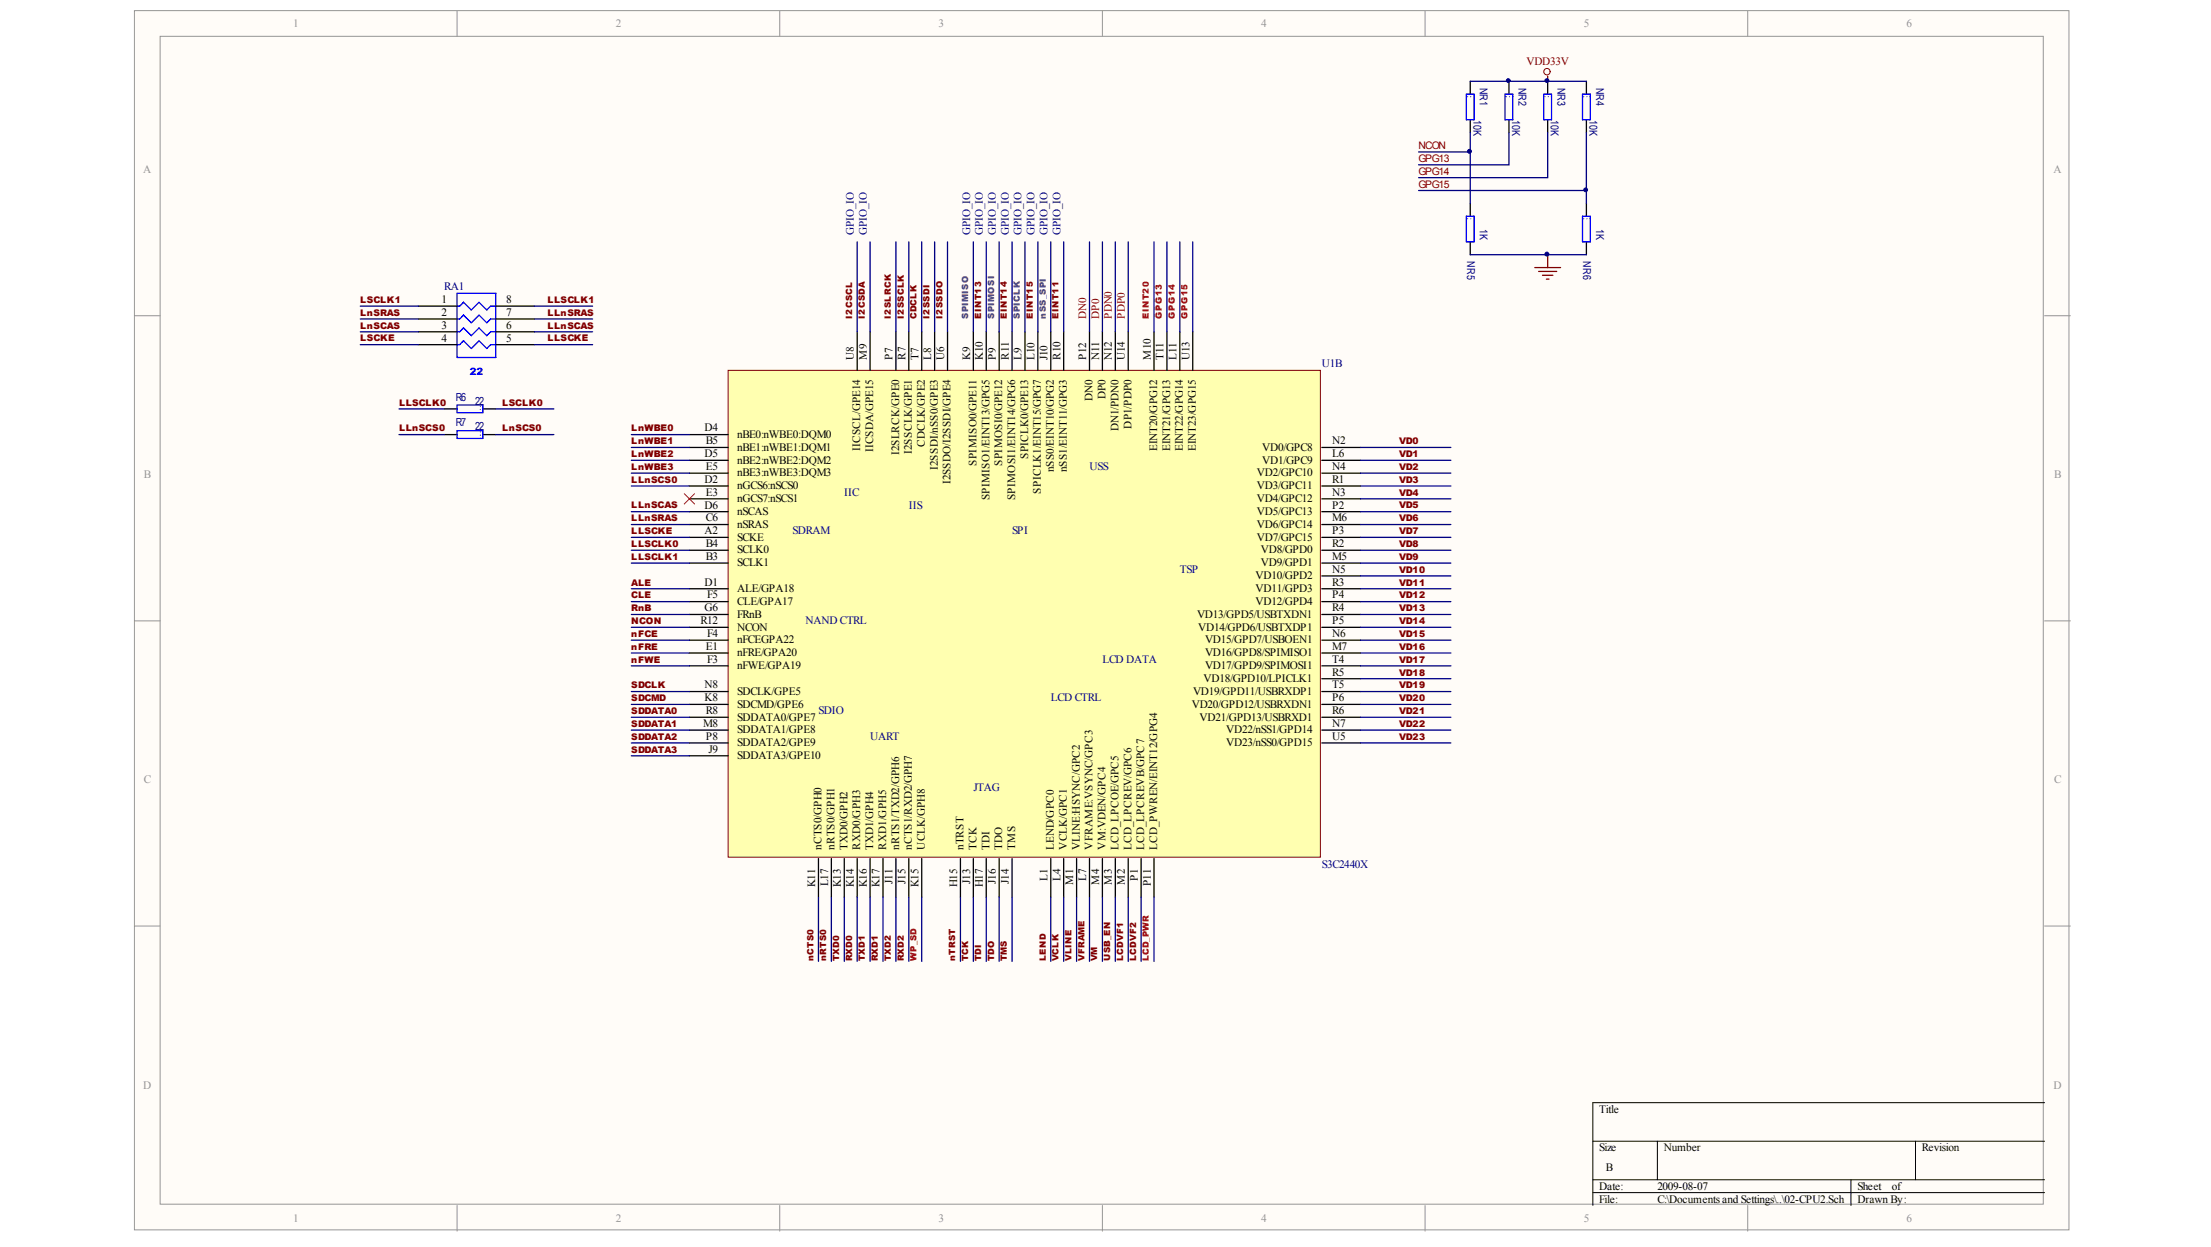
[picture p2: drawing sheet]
<svg xmlns="http://www.w3.org/2000/svg" width="234mm" height="132mm" viewBox="0 0 234 132" stroke-linecap="round" stroke-linejoin="round" font-family="sans-serif">
<defs><g id="words">
<g font-size="1.2" fill="#959595">
<text x="31" y="2.9">1</text>
<text x="65.1" y="2.9">2</text>
<text x="99.3" y="2.9">3</text>
<text x="133.4" y="2.9">4</text>
<text x="167.5" y="2.9">5</text>
<text x="201.7" y="2.9">6</text>
<text x="15.2" y="18.3">A</text>
<text x="217.2" y="18.3">A</text>
<text x="15.2" y="50.6">B</text>
<text x="217.3" y="50.6">B</text>
<text x="15.2" y="82.9">C</text>
<text x="217.3" y="82.9">C</text>
<text x="15.2" y="115.2">D</text>
<text x="217.2" y="115.2">D</text>
<text x="31" y="129.3">1</text>
<text x="65.1" y="129.3">2</text>
<text x="99.3" y="129.3">3</text>
<text x="133.4" y="129.3">4</text>
<text x="167.5" y="129.3">5</text>
<text x="201.7" y="129.3">6</text>
</g>
<g font-size="1.2" fill="#000080">
<text x="156.6" y="9.3" transform="rotate(90 156.6 9.3)">NR1</text>
<text x="160.6" y="9.3" transform="rotate(90 160.6 9.3)">NR2</text>
<text x="164.7" y="9.3" transform="rotate(90 164.7 9.3)">NR3</text>
<text x="168.8" y="9.3" transform="rotate(90 168.8 9.3)">NR4</text>
<text x="155.9" y="12.7" transform="rotate(90 155.9 12.7)">10K</text>
<text x="160" y="12.7" transform="rotate(90 160 12.7)">10K</text>
<text x="164.1" y="12.7" transform="rotate(90 164.1 12.7)">10K</text>
<text x="168.2" y="12.7" transform="rotate(90 168.2 12.7)">10K</text>
<text x="90.3" y="24.9" transform="rotate(-90 90.3 24.9)">GPIO_IO</text>
<text x="91.7" y="24.9" transform="rotate(-90 91.7 24.9)">GPIO_IO</text>
<text x="102.6" y="24.9" transform="rotate(-90 102.6 24.9)">GPIO_IO</text>
<text x="104" y="24.9" transform="rotate(-90 104 24.9)">GPIO_IO</text>
<text x="105.3" y="24.9" transform="rotate(-90 105.3 24.9)">GPIO_IO</text>
<text x="106.7" y="24.9" transform="rotate(-90 106.7 24.9)">GPIO_IO</text>
<text x="108.1" y="24.9" transform="rotate(-90 108.1 24.9)">GPIO_IO</text>
<text x="109.4" y="24.9" transform="rotate(-90 109.4 24.9)">GPIO_IO</text>
<text x="110.8" y="24.9" transform="rotate(-90 110.8 24.9)">GPIO_IO</text>
<text x="112.2" y="24.9" transform="rotate(-90 112.2 24.9)">GPIO_IO</text>
<text x="155.2" y="27.6" transform="rotate(90 155.2 27.6)">NR5</text>
<text x="156.6" y="24.2" transform="rotate(90 156.6 24.2)">1K</text>
<text x="167.5" y="27.6" transform="rotate(90 167.5 27.6)">NR6</text>
<text x="168.8" y="24.2" transform="rotate(90 168.8 24.2)">1K</text>
<text x="47" y="30.7">RA1</text>
<text x="139.8" y="38.9">U1B</text>
<text x="48.2" y="42.4">R6</text>
<text x="48.2" y="45.1">R7</text>
<text x="50.3" y="42.8">22</text>
<text x="50.3" y="45.5">22</text>
<text x="89.3" y="52.4">IIC</text>
<text x="96.1" y="53.8">IIS</text>
<text x="115.3" y="49.7">USS</text>
<text x="83.9" y="56.5">SDRAM</text>
<text x="107.1" y="56.5">SPI</text>
<text x="124.8" y="60.6">TSP</text>
<text x="85.2" y="66">NAND CTRL</text>
<text x="116.6" y="70.1">LCD DATA</text>
<text x="86.6" y="75.6">SDIO</text>
<text x="111.2" y="74.2">LCD CTRL</text>
<text x="92" y="78.3">UART</text>
<text x="103" y="83.7">JTAG</text>
<text x="139.8" y="91.9">S3C2440X</text>
</g>
<g font-size="1.2" fill="#800000">
<text x="161.5" y="6.9">VDD33V</text>
<text x="114.9" y="33.7" transform="rotate(-90 114.9 33.7)">DN0</text>
<text x="116.3" y="33.7" transform="rotate(-90 116.3 33.7)">DP0</text>
<text x="117.6" y="33.7" transform="rotate(-90 117.6 33.7)">PDN0</text>
<text x="119" y="33.7" transform="rotate(-90 119 33.7)">PDP0</text>
</g>
<g font-size="1.2">
<text x="46.7" y="32.1">1</text>
<text x="46.7" y="33.4">2</text>
<text x="46.7" y="34.8">3</text>
<text x="53.5" y="32.1">8</text>
<text x="53.5" y="33.4">7</text>
<text x="53.5" y="34.8">6</text>
<text x="46.7" y="36.1">4</text>
<text x="53.5" y="36.1">5</text>
<text x="90.3" y="38.1" transform="rotate(-90 90.3 38.1)">U8</text>
<text x="91.7" y="38.1" transform="rotate(-90 91.7 38.1)">M9</text>
<text x="94.4" y="38.1" transform="rotate(-90 94.4 38.1)">P7</text>
<text x="95.8" y="38.1" transform="rotate(-90 95.8 38.1)">R7</text>
<text x="97.2" y="38.1" transform="rotate(-90 97.2 38.1)">T7</text>
<text x="98.5" y="38.1" transform="rotate(-90 98.5 38.1)">L8</text>
<text x="99.9" y="38.1" transform="rotate(-90 99.9 38.1)">U6</text>
<text x="102.6" y="38.1" transform="rotate(-90 102.6 38.1)">K9</text>
<text x="104" y="38.1" transform="rotate(-90 104 38.1)">K10</text>
<text x="105.3" y="38.1" transform="rotate(-90 105.3 38.1)">P9</text>
<text x="106.7" y="38.1" transform="rotate(-90 106.7 38.1)">R11</text>
<text x="108.1" y="38.1" transform="rotate(-90 108.1 38.1)">L9</text>
<text x="109.4" y="38.1" transform="rotate(-90 109.4 38.1)">L10</text>
<text x="110.8" y="38.1" transform="rotate(-90 110.8 38.1)">J10</text>
<text x="112.2" y="38.1" transform="rotate(-90 112.2 38.1)">R10</text>
<text x="114.9" y="38.1" transform="rotate(-90 114.9 38.1)">P12</text>
<text x="116.3" y="38.1" transform="rotate(-90 116.3 38.1)">N11</text>
<text x="117.6" y="38.1" transform="rotate(-90 117.6 38.1)">N12</text>
<text x="119" y="38.1" transform="rotate(-90 119 38.1)">U14</text>
<text x="121.7" y="38.1" transform="rotate(-90 121.7 38.1)">M10</text>
<text x="123.1" y="38.1" transform="rotate(-90 123.1 38.1)">T11</text>
<text x="124.5" y="38.1" transform="rotate(-90 124.5 38.1)">L11</text>
<text x="125.8" y="38.1" transform="rotate(-90 125.8 38.1)">U13</text>
<text x="74.5" y="45.6">D4</text>
<text x="74.7" y="47">B5</text>
<text x="78" y="46.3">nBE0:nWBE0:DQM0</text>
<text x="78" y="47.7">nBE1:nWBE1:DQM1</text>
<text x="91" y="47.7" transform="rotate(-90 91 47.7)">IICSCL/GPE14</text>
<text x="92.4" y="47.9" transform="rotate(-90 92.4 47.9)">IICSDA/GPE15</text>
<text x="97.8" y="47.3" transform="rotate(-90 97.8 47.3)">CDCLK/GPE2</text>
<text x="115.6" y="42.4" transform="rotate(-90 115.6 42.4)">DN0</text>
<text x="116.9" y="42.2" transform="rotate(-90 116.9 42.2)">DP0</text>
<text x="118.3" y="45.6" transform="rotate(-90 118.3 45.6)">DN1/PDN0</text>
<text x="119.7" y="45.3" transform="rotate(-90 119.7 45.3)">DP1/PDP0</text>
<text x="122.4" y="47.7" transform="rotate(-90 122.4 47.7)">EINT20/GPG12</text>
<text x="123.8" y="47.7" transform="rotate(-90 123.8 47.7)">EINT21/GPG13</text>
<text x="125.1" y="47.7" transform="rotate(-90 125.1 47.7)">EINT22/GPG14</text>
<text x="126.5" y="47.7" transform="rotate(-90 126.5 47.7)">EINT23/GPG15</text>
<text x="133.5" y="47.7">VD0/GPC8</text>
<text x="140.9" y="47">N2</text>
<text x="74.5" y="48.4">D5</text>
<text x="74.5" y="51.1">D2</text>
<text x="74.5" y="53.8">D6</text>
<text x="74.7" y="49.7">E5</text>
<text x="74.7" y="52.4">E3</text>
<text x="78" y="49">nBE2:nWBE2:DQM2</text>
<text x="78" y="50.4">nBE3:nWBE3:DQM3</text>
<text x="78" y="51.8">nGCS6:nSCS0</text>
<text x="78" y="53.1">nGCS7:nSCS1</text>
<text x="95.1" y="48.2" transform="rotate(-90 95.1 48.2)">I2SLRCK/GPE0</text>
<text x="96.5" y="48" transform="rotate(-90 96.5 48)">I2SSCLK/GPE1</text>
<text x="99.2" y="49.7" transform="rotate(-90 99.2 49.7)">I2SSDI/nSS0/GPE3</text>
<text x="100.6" y="51.3" transform="rotate(-90 100.6 51.3)">I2SSDO/I2SSDI/GPE4</text>
<text x="103.3" y="49.3" transform="rotate(-90 103.3 49.3)">SPIMISO0/GPE11</text>
<text x="104.7" y="52.9" transform="rotate(-90 104.7 52.9)">SPIMISO1/EINT13/GPG5</text>
<text x="106" y="49.3" transform="rotate(-90 106 49.3)">SPIMOSI0/GPE12</text>
<text x="107.4" y="52.9" transform="rotate(-90 107.4 52.9)">SPIMOSI1/EINT14/GPG6</text>
<text x="108.8" y="48.6" transform="rotate(-90 108.8 48.6)">SPICLK0/GPE13</text>
<text x="110.1" y="52.2" transform="rotate(-90 110.1 52.2)">SPICLK1/EINT15/GPG7</text>
<text x="111.5" y="50" transform="rotate(-90 111.5 50)">nSS0/EINT10/GPG2</text>
<text x="112.9" y="50" transform="rotate(-90 112.9 50)">nSS1/EINT11/GPG3</text>
<text x="133" y="53.1">VD4/GPC12</text>
<text x="133" y="51.8">VD3/GPC11</text>
<text x="133" y="50.4">VD2/GPC10</text>
<text x="133.5" y="49">VD1/GPC9</text>
<text x="140.9" y="53.8">P2</text>
<text x="140.9" y="52.4">N3</text>
<text x="140.9" y="51.1">R1</text>
<text x="140.9" y="49.7">N4</text>
<text x="140.9" y="48.4">L6</text>
<text x="74.5" y="56.5">A2</text>
<text x="74.7" y="55.2">C6</text>
<text x="74.7" y="57.9">B4</text>
<text x="74.7" y="59.2">B3</text>
<text x="78" y="54.5">nSCAS</text>
<text x="78" y="55.8">nSRAS</text>
<text x="78" y="57.2">SCKE</text>
<text x="78" y="58.6">SCLK0</text>
<text x="78" y="59.9">SCLK1</text>
<text x="133" y="57.2">VD7/GPC15</text>
<text x="133" y="55.8">VD6/GPC14</text>
<text x="133" y="54.5">VD5/GPC13</text>
<text x="133.4" y="59.9">VD9/GPD1</text>
<text x="133.4" y="58.6">VD8/GPD0</text>
<text x="140.9" y="59.2">M5</text>
<text x="140.9" y="57.9">R2</text>
<text x="140.9" y="56.5">P3</text>
<text x="140.9" y="55.2">M6</text>
<text x="74.5" y="62">D1</text>
<text x="74.5" y="64.7">G6</text>
<text x="74.8" y="63.3">F5</text>
<text x="78" y="62.6">ALE/GPA18</text>
<text x="78" y="64">CLE/GPA17</text>
<text x="78" y="65.4">FRnB</text>
<text x="126.6" y="65.4">VD13/GPD5/USBTXDN1</text>
<text x="132.8" y="64">VD12/GPD4</text>
<text x="132.8" y="62.6">VD11/GPD3</text>
<text x="132.8" y="61.3">VD10/GPD2</text>
<text x="140.9" y="64.7">R4</text>
<text x="140.9" y="63.3">P4</text>
<text x="140.9" y="62">R3</text>
<text x="140.9" y="60.6">N5</text>
<text x="74.1" y="66">R12</text>
<text x="74.7" y="68.8">E1</text>
<text x="74.8" y="67.4">F4</text>
<text x="74.8" y="70.1">F3</text>
<text x="78" y="66.7">NCON</text>
<text x="78" y="68.1">nFCEGPA22</text>
<text x="78" y="69.4">nFRE/GPA20</text>
<text x="78" y="70.8">nFWE/GPA19</text>
<text x="126.8" y="66.7">VD14/GPD6/USBTXDP1</text>
<text x="127.5" y="70.8">VD17/GPD9/SPIMOSI1</text>
<text x="127.5" y="69.4">VD16/GPD8/SPIMISO1</text>
<text x="127.5" y="68.1">VD15/GPD7/USBOEN1</text>
<text x="140.9" y="71.5">R5</text>
<text x="140.9" y="70.1">T4</text>
<text x="140.9" y="68.8">M7</text>
<text x="140.9" y="67.4">N6</text>
<text x="140.9" y="66">P5</text>
<text x="74.4" y="76.9">M8</text>
<text x="74.5" y="72.8">N8</text>
<text x="74.5" y="74.2">K8</text>
<text x="74.7" y="75.6">R8</text>
<text x="78" y="73.5">SDCLK/GPE5</text>
<text x="78" y="74.9">SDCMD/GPE6</text>
<text x="78" y="76.2">SDDATA0/GPE7</text>
<text x="78" y="77.6">SDDATA1/GPE8</text>
<text x="126.1" y="74.9">VD20/GPD12/USBRXDN1</text>
<text x="126.2" y="73.5">VD19/GPD11/USBRXDP1</text>
<text x="126.9" y="76.2">VD21/GPD13/USBRXD1</text>
<text x="127.3" y="72.2">VD18/GPD10/LPICLK1</text>
<text x="129.7" y="77.6">VD22/nSS1/GPD14</text>
<text x="140.9" y="76.9">N7</text>
<text x="140.9" y="75.6">R6</text>
<text x="140.9" y="74.2">P6</text>
<text x="140.9" y="72.8">T5</text>
<text x="74.7" y="78.3">P8</text>
<text x="74.9" y="79.6">J9</text>
<text x="78" y="79">SDDATA2/GPE9</text>
<text x="78" y="80.3">SDDATA3/GPE10</text>
<text x="129.7" y="79">VD23/nSS0/GPD15</text>
<text x="140.9" y="78.3">U5</text>
<text x="86.9" y="89.9" transform="rotate(-90 86.9 89.9)">nCTS0/GPH0</text>
<text x="88.3" y="89.9" transform="rotate(-90 88.3 89.9)">nRTS0/GPH1</text>
<text x="89.6" y="89.9" transform="rotate(-90 89.6 89.9)">TXD0/GPH2</text>
<text x="91" y="89.9" transform="rotate(-90 91 89.9)">RXD0/GPH3</text>
<text x="92.4" y="89.9" transform="rotate(-90 92.4 89.9)">TXD1/GPH4</text>
<text x="93.7" y="89.9" transform="rotate(-90 93.7 89.9)">RXD1/GPH5</text>
<text x="95.1" y="89.9" transform="rotate(-90 95.1 89.9)">nRTS1/TXD2/GPH6</text>
<text x="96.5" y="89.9" transform="rotate(-90 96.5 89.9)">nCTS1/RXD2/GPH7</text>
<text x="97.8" y="89.9" transform="rotate(-90 97.8 89.9)">UCLK/GPH8</text>
<text x="101.9" y="89.9" transform="rotate(-90 101.9 89.9)">nTRST</text>
<text x="103.3" y="89.9" transform="rotate(-90 103.3 89.9)">TCK</text>
<text x="104.7" y="89.9" transform="rotate(-90 104.7 89.9)">TDI</text>
<text x="106" y="89.9" transform="rotate(-90 106 89.9)">TDO</text>
<text x="107.4" y="89.9" transform="rotate(-90 107.4 89.9)">TMS</text>
<text x="111.5" y="89.9" transform="rotate(-90 111.5 89.9)">LEND/GPC0</text>
<text x="112.9" y="89.9" transform="rotate(-90 112.9 89.9)">VCLK/GPC1</text>
<text x="114.2" y="89.9" transform="rotate(-90 114.2 89.9)">VLINE:HSYNC/GPC2</text>
<text x="115.6" y="89.9" transform="rotate(-90 115.6 89.9)">VFRAME:VSYNC/GPC3</text>
<text x="116.9" y="89.9" transform="rotate(-90 116.9 89.9)">VM:VDEN/GPC4</text>
<text x="118.3" y="89.9" transform="rotate(-90 118.3 89.9)">LCD_LPCOE/GPC5</text>
<text x="119.7" y="89.9" transform="rotate(-90 119.7 89.9)">LCD_LPCREV/GPC6</text>
<text x="121" y="89.9" transform="rotate(-90 121 89.9)">LCD_LPCREVB/GPC7</text>
<text x="122.4" y="89.9" transform="rotate(-90 122.4 89.9)">LCD_PWREN/EINT12/GPG4</text>
<text x="86.2" y="93.9" transform="rotate(-90 86.2 93.9)">K11</text>
<text x="87.6" y="93.8" transform="rotate(-90 87.6 93.8)">L17</text>
<text x="89" y="93.9" transform="rotate(-90 89 93.9)">K13</text>
<text x="90.3" y="93.9" transform="rotate(-90 90.3 93.9)">K14</text>
<text x="91.7" y="93.9" transform="rotate(-90 91.7 93.9)">K16</text>
<text x="93.1" y="93.9" transform="rotate(-90 93.1 93.9)">K17</text>
<text x="94.4" y="93.5" transform="rotate(-90 94.4 93.5)">J11</text>
<text x="95.8" y="93.5" transform="rotate(-90 95.8 93.5)">J15</text>
<text x="97.2" y="93.9" transform="rotate(-90 97.2 93.9)">K15</text>
<text x="101.2" y="93.9" transform="rotate(-90 101.2 93.9)">H15</text>
<text x="102.6" y="93.5" transform="rotate(-90 102.6 93.5)">J13</text>
<text x="104" y="93.9" transform="rotate(-90 104 93.9)">H17</text>
<text x="105.3" y="93.5" transform="rotate(-90 105.3 93.5)">J16</text>
<text x="106.7" y="93.5" transform="rotate(-90 106.7 93.5)">J14</text>
<text x="110.8" y="93.2" transform="rotate(-90 110.8 93.2)">L1</text>
<text x="112.2" y="93.2" transform="rotate(-90 112.2 93.2)">L4</text>
<text x="113.5" y="93.6" transform="rotate(-90 113.5 93.6)">M1</text>
<text x="114.9" y="93.2" transform="rotate(-90 114.9 93.2)">L7</text>
<text x="116.3" y="93.6" transform="rotate(-90 116.3 93.6)">M4</text>
<text x="117.6" y="93.6" transform="rotate(-90 117.6 93.6)">M3</text>
<text x="119" y="93.6" transform="rotate(-90 119 93.6)">M2</text>
<text x="120.4" y="93.2" transform="rotate(-90 120.4 93.2)">P1</text>
<text x="121.7" y="93.8" transform="rotate(-90 121.7 93.8)">P11</text>
<text x="169.2" y="117.7">Title</text>
<text x="169.2" y="121.8">Size</text>
<text x="169.2" y="125.9">Date:</text>
<text x="169.9" y="123.9">B</text>
<text x="175.3" y="125.9">2009-08-07</text>
<text x="176" y="121.8">Number</text>
<text x="196.5" y="125.9">Sheet</text>
<text x="200.1" y="125.9">of</text>
<text x="203.3" y="121.8">Revision</text>
<text x="169.2" y="127.3">File:</text>
<text x="175.3" y="127.3">C:\Documents and Settings\..\02-CPU2.Sch</text>
<text x="196.5" y="127.3">Drawn By:</text>
</g>
<g font-size="1.1" fill="#800000">
<text x="150.1" y="15.8">NCON</text>
<text x="150.1" y="17.2">GPG13</text>
<text x="150.1" y="18.5">GPG14</text>
<text x="150.1" y="19.9">GPG15</text>
</g>
<text font-size="1.1" fill="#00f" x="49.7" y="39.6">22</text>
<g font-size="1" fill="#800000">
<text x="38.1" y="34.8">LnSCAS</text>
<text x="38.1" y="33.4">LnSRAS</text>
<text x="38.1" y="32.1">LSCLK1</text>
<text x="57.9" y="34.8">LLnSCAS</text>
<text x="57.9" y="33.4">LLnSRAS</text>
<text x="57.9" y="32.1">LLSCLK1</text>
<text x="38.1" y="36.1">LSCKE</text>
<text x="57.9" y="36.1">LLSCKE</text>
<text x="42.2" y="42.9">LLSCLK0</text>
<text x="42.2" y="45.6">LLnSCS0</text>
<text x="53.1" y="42.9">LSCLK0</text>
<text x="53.1" y="45.6">LnSCS0</text>
<text x="66.8" y="45.6">LnWBE0</text>
<text x="66.8" y="47">LnWBE1</text>
<text x="148" y="47">VD0</text>
<text x="66.8" y="51.1">LLnSCS0</text>
<text x="66.8" y="53.8">LLnSCAS</text>
<text x="66.8" y="48.4">LnWBE2</text>
<text x="66.8" y="49.7">LnWBE3</text>
<text x="148" y="48.4">VD1</text>
<text x="148" y="49.7">VD2</text>
<text x="148" y="51.1">VD3</text>
<text x="148" y="52.4">VD4</text>
<text x="148" y="53.8">VD5</text>
<text x="66.8" y="55.2">LLnSRAS</text>
<text x="66.8" y="56.5">LLSCKE</text>
<text x="66.8" y="57.9">LLSCLK0</text>
<text x="66.8" y="59.2">LLSCLK1</text>
<text x="148" y="55.2">VD6</text>
<text x="148" y="56.5">VD7</text>
<text x="148" y="57.9">VD8</text>
<text x="148" y="59.2">VD9</text>
<text x="66.8" y="62">ALE</text>
<text x="66.8" y="63.3">CLE</text>
<text x="66.8" y="64.7">RnB</text>
<text x="148" y="60.6">VD10</text>
<text x="148" y="62">VD11</text>
<text x="148" y="63.3">VD12</text>
<text x="148" y="64.7">VD13</text>
<text x="66.8" y="66">NCON</text>
<text x="66.8" y="67.4">nFCE</text>
<text x="66.8" y="68.8">nFRE</text>
<text x="66.8" y="70.1">nFWE</text>
<text x="148" y="66">VD14</text>
<text x="148" y="67.4">VD15</text>
<text x="148" y="68.8">VD16</text>
<text x="148" y="70.1">VD17</text>
<text x="148" y="71.5">VD18</text>
<text x="66.8" y="72.8">SDCLK</text>
<text x="66.8" y="74.2">SDCMD</text>
<text x="66.8" y="75.6">SDDATA0</text>
<text x="66.8" y="76.9">SDDATA1</text>
<text x="148" y="72.8">VD19</text>
<text x="148" y="74.2">VD20</text>
<text x="148" y="75.6">VD21</text>
<text x="148" y="76.9">VD22</text>
<text x="66.8" y="78.3">SDDATA2</text>
<text x="66.8" y="79.6">SDDATA3</text>
<text x="148" y="78.3">VD23</text>
</g>
<g font-size=".9" fill="#800000">
<text x="90.1" y="33.7" transform="rotate(-90 90.1 33.7)">I2CSCL</text>
<text x="91.5" y="33.7" transform="rotate(-90 91.5 33.7)">I2CSDA</text>
<text x="94.2" y="33.7" transform="rotate(-90 94.2 33.7)">I2SLRCK</text>
<text x="95.6" y="33.7" transform="rotate(-90 95.6 33.7)">I2SSCLK</text>
<text x="97" y="33.7" transform="rotate(-90 97 33.7)">CDCLK</text>
<text x="98.3" y="33.7" transform="rotate(-90 98.3 33.7)">I2SSDI</text>
<text x="99.7" y="33.7" transform="rotate(-90 99.7 33.7)">I2SSDO</text>
<text x="103.8" y="33.7" transform="rotate(-90 103.8 33.7)">EINT13</text>
<text x="106.5" y="33.7" transform="rotate(-90 106.5 33.7)">EINT14</text>
<text x="109.3" y="33.7" transform="rotate(-90 109.3 33.7)">EINT15</text>
<text x="112" y="33.7" transform="rotate(-90 112 33.7)">EINT11</text>
<text x="86" y="101.7" transform="rotate(-90 86 101.7)">nCTS0</text>
<text x="87.4" y="101.7" transform="rotate(-90 87.4 101.7)">nRTS0</text>
<text x="88.8" y="101.7" transform="rotate(-90 88.8 101.7)">TXD0</text>
<text x="90.1" y="101.7" transform="rotate(-90 90.1 101.7)">RXD0</text>
<text x="91.5" y="101.7" transform="rotate(-90 91.5 101.7)">TXD1</text>
<text x="92.9" y="101.7" transform="rotate(-90 92.9 101.7)">RXD1</text>
<text x="94.2" y="101.7" transform="rotate(-90 94.2 101.7)">TXD2</text>
<text x="95.6" y="101.7" transform="rotate(-90 95.6 101.7)">RXD2</text>
<text x="101.1" y="101.7" transform="rotate(-90 101.1 101.7)">nTRST</text>
<text x="102.4" y="101.7" transform="rotate(-90 102.4 101.7)">TCK</text>
<text x="103.8" y="101.7" transform="rotate(-90 103.8 101.7)">TDI</text>
<text x="105.2" y="101.7" transform="rotate(-90 105.2 101.7)">TDO</text>
<text x="106.5" y="101.7" transform="rotate(-90 106.5 101.7)">TMS</text>
<text x="110.6" y="101.7" transform="rotate(-90 110.6 101.7)">LEND</text>
<text x="112" y="101.7" transform="rotate(-90 112 101.7)">VCLK</text>
<text x="113.3" y="101.7" transform="rotate(-90 113.3 101.7)">VLINE</text>
<text x="114.7" y="101.7" transform="rotate(-90 114.7 101.7)">VFRAME</text>
<text x="116.1" y="101.7" transform="rotate(-90 116.1 101.7)">VM</text>
<text x="117.4" y="101.7" transform="rotate(-90 117.4 101.7)">USB_EN</text>
<text x="118.8" y="101.7" transform="rotate(-90 118.8 101.7)">LCDVF1</text>
<text x="120.2" y="101.7" transform="rotate(-90 120.2 101.7)">LCDVF2</text>
</g>
<g font-size=".9" fill="#800080">
<text x="102.4" y="33.7" transform="rotate(-90 102.4 33.7)">SPIMISO</text>
<text x="105.2" y="33.7" transform="rotate(-90 105.2 33.7)">SPIMOSI</text>
<text x="107.9" y="33.7" transform="rotate(-90 107.9 33.7)">SPICLK</text>
<text x="110.6" y="33.7" transform="rotate(-90 110.6 33.7)">nSS_SPI</text>
</g>
<g font-size=".9" fill="#f00">
<text x="121.5" y="33.7" transform="rotate(-90 121.5 33.7)">EINT20</text>
<text x="122.9" y="33.7" transform="rotate(-90 122.9 33.7)">GPG13</text>
<text x="124.3" y="33.7" transform="rotate(-90 124.3 33.7)">GPG14</text>
<text x="125.6" y="33.7" transform="rotate(-90 125.6 33.7)">GPG15</text>
<text x="97" y="101.7" transform="rotate(-90 97 101.7)">WP_SD</text>
<text x="121.5" y="101.7" transform="rotate(-90 121.5 101.7)">LCD_PWR</text>
</g>
</g></defs>
<g fill="#fffcf8" stroke="#959595" stroke-width=".11">
<path d="M14.2 1.1h204.7v129h-204.7z"/>
<path d="M16.9 3.8h199.2v123.6h-199.2z"/>
</g>
<g fill="none" stroke="#959595" stroke-width=".11">
<path d="M48.4 1.1v2.7M82.5 1.1v2.7M116.6 1.1v2.7M150.8 1.1v2.7M184.9 1.1v2.7M14.2 33.4h2.8M216.3 33.4h2.7M14.2 65.7h2.8M216.3 65.7h2.7M14.2 98h2.8M216.3 98h2.7M48.4 127.5v2.8"/>
<path d="M82.5 127.5v2.8M116.6 127.5v2.8M150.8 127.5v2.8M184.9 127.5v2.8"/>
</g>
<path d="M216.3 116.7h-47.8v10.8M168.5 120.7h47.8M168.5 124.8h47.8M168.5 126.2h47.8M175.3 120.7v4.1M195.8 124.8v2.7M202.6 120.7v4.1" fill="none" stroke="#000" stroke-width=".11"/>
<path d="M77 39.2h62.7v51.5h-62.7z" fill="#ffffb0" stroke="#800000" stroke-width=".11"/>
<g fill="none" stroke="#000" stroke-width=".14">
<path d="M155.5 8.6v1.4M155.5 12.7v1.3M159.6 8.6v1.4M159.6 12.7v1.3M163.7 8.6v1.4M163.7 12.7v1.3M167.8 8.6v1.4M167.8 12.7v1.3M44.3 32.4h4.1M44.3 33.7h4.1M44.3 35.1h4.1M44.3 36.5h4.1"/>
<path d="M52.4 32.4h4.1M52.4 33.7h4.1M52.4 35.1h4.1M52.4 36.5h4.1M90.7 35.1v4.1M92 35.1v4.1M94.8 35.1v4.1M96.1 35.1v4.1M97.5 35.1v4.1M98.9 35.1v4.1M100.2 35.1v4.1M103 35.1v4.1"/>
<path d="M104.3 35.1v4.1M105.7 35.1v4.1M107.1 35.1v4.1M108.4 35.1v4.1M109.8 35.1v4.1M111.2 35.1v4.1M112.5 35.1v4.1M115.3 35.1v4.1M116.6 35.1v4.1M118 35.1v4.1M119.3 35.1v4.1M122.1 35.1v4.1"/>
<path d="M123.4 35.1v4.1M124.8 35.1v4.1M126.2 35.1v4.1M155.5 21.5v1.4M155.5 25.6v1.4M167.8 21.5v1.4M167.8 25.6v1.4M47 46h1.4M47 43.3h1.4M51.1 46h1.3M51.1 43.3h1.3M72.9 46h4.1"/>
<path d="M72.9 47.3h4.1M72.9 48.7h4.1M72.9 50.1h4.1M72.9 51.4h4.1M72.9 52.8h4.1M72.9 54.1h4.1M72.9 55.5h4.1M72.9 56.9h4.1M72.9 58.2h4.1M72.9 59.6h4.1M139.8 47.3h4.1M139.8 48.7h4.1"/>
<path d="M139.8 50.1h4.1M139.8 51.4h4.1M139.8 52.8h4.1M139.8 54.1h4.1M139.8 55.5h4.1M139.8 56.9h4.1M139.8 58.2h4.1M139.8 59.6h4.1M72.9 62.3h4.1M72.9 63.7h4.1M72.9 65h4.1M72.9 66.4h4.1"/>
<path d="M72.9 67.7h4.1M72.9 69.1h4.1M72.9 70.5h4.1M72.9 73.2h4.1M72.9 74.5h4.1M72.9 75.9h4.1M72.9 77.2h4.1M72.9 78.6h4.1M72.9 80h4.1M139.8 62.3h4.1M139.8 63.7h4.1M139.8 65h4.1"/>
<path d="M139.8 66.4h4.1M139.8 67.7h4.1M139.8 69.1h4.1M139.8 70.5h4.1M139.8 73.2h4.1M139.8 74.5h4.1M139.8 75.9h4.1M139.8 77.2h4.1M139.8 78.6h4.1M139.8 71.8h4.1M139.8 60.9h4.1M86.6 90.8v4.1"/>
<path d="M87.9 90.8v4.1M89.3 90.8v4.1M90.7 90.8v4.1M92 90.8v4.1M93.4 90.8v4.1M94.8 90.8v4.1M96.1 90.8v4.1M97.5 90.8v4.1M101.6 90.8v4.1M103 90.8v4.1M104.3 90.8v4.1M105.7 90.8v4.1"/>
<path d="M107.1 90.8v4.1M111.2 90.8v4.1M112.5 90.8v4.1M113.9 90.8v4.1M115.3 90.8v4.1M116.6 90.8v4.1M118 90.8v4.1M119.3 90.8v4.1M120.7 90.8v4.1M122.1 90.8v4.1"/>
</g>
<g fill="none" stroke="#000080" stroke-width=".14">
<path d="M150.1 16.1h5.4M155.5 14v7.5M155.5 8.6h12.3M159.6 14v3.4h-9.5M163.7 14v4.8h-13.6M167.8 14v7.5M38.1 32.4h6.2M38.1 33.7h6.2M38.1 35.1h6.2M38.1 36.5h6.2M56.5 32.4h6.2M56.5 33.7h6.2"/>
<path d="M56.5 35.1h6.2M56.5 36.5h6.2M90.7 25.6v9.5M92 25.6v9.5M94.8 25.6v9.5M96.1 25.6v9.5M97.5 25.6v9.5M98.9 25.6v9.5M100.2 25.6v9.5M103 25.6v9.5M104.3 25.6v9.5M105.7 25.6v9.5"/>
<path d="M107.1 25.6v9.5M108.4 25.6v9.5M109.8 25.6v9.5M111.2 25.6v9.5M112.5 25.6v9.5M115.3 25.6v9.5M116.6 25.6v9.5M118 25.6v9.5M119.3 25.6v9.5M122.1 25.6v9.5M123.4 25.6v9.5M124.8 25.6v9.5"/>
<path d="M126.2 25.6v9.5M150.1 20.2h17.7M155.5 27h12.3M42.2 46h4.8M42.2 43.3h4.8M52.4 46h6.2M52.4 43.3h6.2M66.8 47.3h6.1M66.8 48.7h6.1M66.8 50.1h6.1M66.8 51.4h6.1M66.8 54.1h6.1"/>
<path d="M66.8 55.5h6.1M66.8 56.9h6.1M66.8 58.2h6.1M66.8 46h6.1M66.8 59.6h6.1M143.9 47.3h9.6M143.9 48.7h9.6M143.9 50.1h9.6M143.9 51.4h9.6M143.9 52.8h9.6M143.9 54.1h9.6M143.9 55.5h9.6"/>
<path d="M143.9 56.9h9.6M143.9 58.2h9.6M143.9 59.6h9.6M66.8 62.3h6.1M66.8 63.7h6.1M66.8 65h6.1M66.8 66.4h6.1M66.8 67.7h6.1M66.8 73.2h6.1M66.8 74.5h6.1M66.8 75.9h6.1M66.8 77.2h6.1"/>
<path d="M66.8 78.6h6.1M66.8 70.5h6.1M66.8 69.1h6.1M66.8 80h6.1M143.9 60.9h9.6M143.9 62.3h9.6M143.9 63.7h9.6M143.9 65h9.6M143.9 66.4h9.6M143.9 67.7h9.6M143.9 71.8h9.6M143.9 73.2h9.6"/>
<path d="M143.9 74.5h9.6M143.9 75.9h9.6M143.9 77.2h9.6M143.9 78.6h9.6M143.9 70.5h9.6M143.9 69.1h9.6M86.6 94.9v6.8M87.9 94.9v6.8M89.3 94.9v6.8M90.7 94.9v6.8M92 94.9v6.8M93.4 94.9v6.8"/>
<path d="M94.8 94.9v6.8M96.1 94.9v6.8M97.5 94.9v6.8M101.6 94.9v6.8M103 94.9v6.8M104.3 94.9v6.8M105.7 94.9v6.8M107.1 94.9v6.8M111.2 94.9v6.8M112.5 94.9v6.8M113.9 94.9v6.8M115.3 94.9v6.8"/>
<path d="M116.6 94.9v6.8M118 94.9v6.8M119.3 94.9v6.8M120.7 94.9v6.8M122.1 94.9v6.8"/>
</g>
<g fill="none" stroke="#00f" stroke-width=".14">
<path d="M155.1 10h.8v2.7h-.8zM159.2 10h.8v2.7h-.8zM163.3 10h.8v2.7h-.8zM167.4 10h.8v2.7h-.8zM48.4 31h4v6.8h-4zM48.4 32.4h.2l.4-.4 .9 .8 .8-.8 .8 .8 .4-.4h.5M48.4 33.7h.2l.4-.4 .9 .9 .8-.9 .8 .9 .4-.5h.5M48.4 35.1h.2l.4-.4 .9 .8 .8-.8 .8 .8 .4-.4h.5M48.4 36.5h.2l.4-.4 .9 .8 .8-.8 .8 .8 .4-.4h.5M155.1 22.9h.8v2.7h-.8zM167.4 22.9h.8v2.7h-.8zM48.4 42.9h2.7v.8h-2.7z"/>
<path d="M48.4 45.6h2.7v.8h-2.7z"/>
</g>
<path d="M155.9 10.2h-.8M160 10.2h-.8M164.1 10.2h-.8M168.2 10.2h-.8M155.9 23.1h-.8M168.2 23.1h-.8M50.8 43.7v-.8M50.8 46.4v-.8" fill="none" stroke="#00f" stroke-width=".11" stroke-dasharray="0 .3"/>
<path d="M163.7 8.1v.5M162.4 28.3h2.7M162.8 28.7h1.9M163.2 29.1h1.1M163.6 29.5h.3M163.7 27v1.3" fill="none" stroke="#800000" stroke-width=".14"/>
<circle cx="163.6" cy="7.6" r=".34" fill="none" stroke="#800000" stroke-width=".11"/>
<path d="M72.4 52.2l1.1 1.1M73.5 52.2l-1.1 1.1" fill="none" stroke="#f00" stroke-width=".11"/>
<g fill="#000080" stroke="#000080" stroke-width=".11">
<circle cx="155.4" cy="16" r=".2"/>
<circle cx="159.6" cy="8.5" r=".2"/>
<circle cx="163.6" cy="26.9" r=".2"/>
<circle cx="163.6" cy="8.5" r=".2"/>
<circle cx="167.7" cy="20.1" r=".2"/>
</g>
<use href="#words"/>
</svg>
